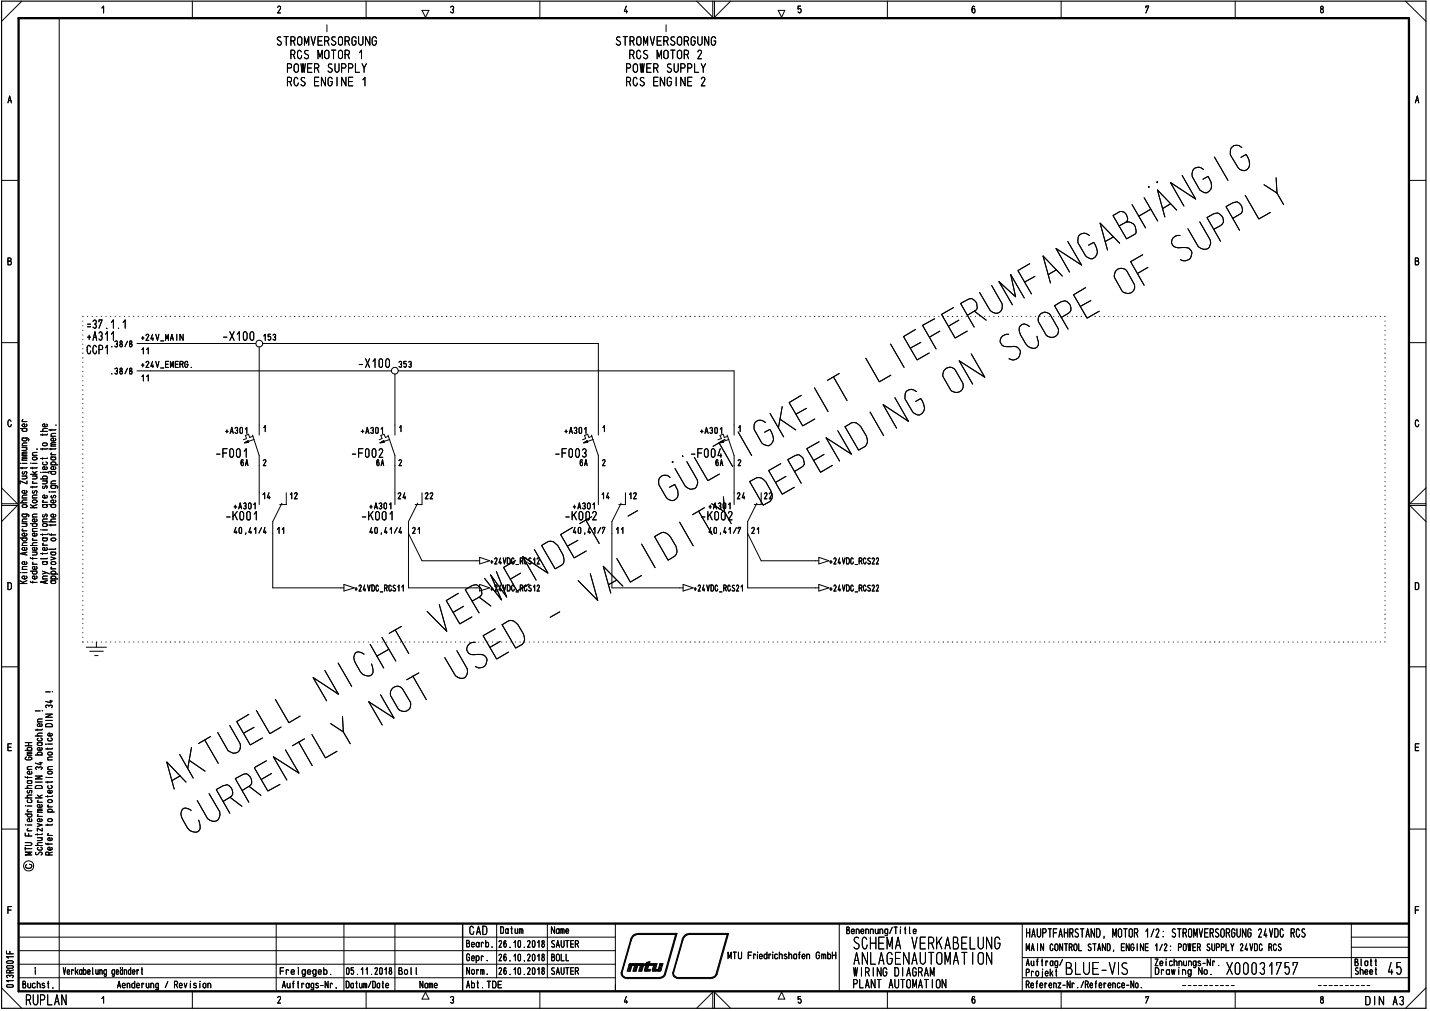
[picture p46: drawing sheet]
<svg xmlns="http://www.w3.org/2000/svg" width="420mm" height="297mm" viewBox="0 0 420 297" stroke-linecap="round" stroke-linejoin="round" font-family="sans-serif">
<defs><g id="words">
<text font-size="14.8" x="293.5" y="105.9">ce,</text>
<text font-size="8" x="208.9" y="5">/</text>
<text font-size="7.3" x="329.4" y="286.4">s</text>
<g font-size="5.3">
<text x="250.5" y="279">SO</text>
<text x="292.1" y="279">G</text>
<text x="250.7" y="283.5">ABLAG-\AUTOldT 0</text>
<text x="312.9" y="286.4">3LU1-V</text>
<text x="360.2" y="286.4">X00031757</text>
</g>
<text font-size="4.6" x="7.6" y="295.4">RUPLAN</text>
<g font-size="3.9">
<text x="81.1" y="13.5">STROMVERSORGUNG</text>
<text x="85.2" y="17.4">RCS MOTOR 1</text>
<text x="180.7" y="13.5">STROMVERSORGUNG</text>
<text x="184.8" y="17.4">RCS MOTOR 2</text>
<text x="84" y="21.4">POWER SUPPLY</text>
<text x="183.7" y="21.4">POWER SUPPLY</text>
<text x="84.2" y="25.4">RCS ENGINE 1</text>
<text x="183.8" y="25.4">RCS ENGINE 2</text>
<text x="25.3" y="96.6">=37.1.1</text>
<text x="25.3" y="100.2">+A311</text>
<text x="65.2" y="100.2">-X100_153</text>
<text x="103" y="134.5">-F002</text>
<text x="162.8" y="134.5">-F003</text>
<text x="204.7" y="134.5">F004</text>
<text x="66.1" y="152.9">-K001</text>
<text x="106" y="152.9">-K001</text>
<text x="165.6" y="152.9">-K02</text>
<text x="137.8" y="274.7">CAD</text>
<text x="301.4" y="275.5">HAUPTFAHRSTAND, MOTOR 1/2: STROMVERSORGUNG 24VDC RCS</text>
<text x="250.7" y="286.9">WIRING DIAGRAM</text>
<text x="250.4" y="290.4">PLANT AUTOMATION</text>
<text x="401" y="295.4">DIN A3/</text>
</g>
<g font-size="2.9">
<text x="29.5" y="4">1</text>
<text x="81.4" y="4">2</text>
<text x="132.1" y="4">3</text>
<text x="183.3" y="4">4</text>
<text x="234.1" y="4">5</text>
<text x="285.2" y="4">6</text>
<text x="336.3" y="4">7</text>
<text x="387.5" y="4">8</text>
<text x="2.2" y="30.4">A</text>
<text x="415.7" y="30.4">A</text>
<text x="2.1" y="78">B</text>
<text x="415.5" y="78">B</text>
<text x="41.4" y="100.2">+24V_MAIN</text>
<text x="25.4" y="104.1">CCP1*&quot;&quot;</text>
<text x="41.3" y="104.1">11</text>
<text x="32.5" y="110.1">.38/8</text>
<text x="41.3" y="112.1">11</text>
<text x="41.4" y="108.1">+24V EMERG.</text>
<text x="105.1" y="108.1">-X100 353</text>
<text x="105.9" y="127.5">+A301</text>
<text x="165.8" y="127.5">+A301</text>
<text x="205.6" y="127.5">+A301</text>
<text x="216.7" y="127">1</text>
<text x="110.5" y="137">6A</text>
<text x="117" y="137">2</text>
<text x="170.3" y="137">6A</text>
<text x="176.8" y="137">2</text>
<text x="200.3" y="134.5">• -</text>
<text x="68.6" y="149.7">+A301</text>
<text x="108.5" y="149.7">+A301</text>
<text x="116.8" y="146.7">24</text>
<text x="124.7" y="146.7">22</text>
<text x="168.2" y="149.7">+A301</text>
<text x="176.5" y="146.7">14</text>
<text x="184.5" y="146.7">12</text>
<text x="216.4" y="146.7">24</text>
<text x="68.6" y="156.9">40,41/4</text>
<text x="81.1" y="156.9">11</text>
<text x="108.5" y="156.9">40,41/4</text>
<text x="121" y="156.9">21</text>
<text x="180.7" y="156.9">11</text>
<text x="209.6" y="156.9">0,41/7</text>
<text x="220.6" y="156.9">21</text>
<text x="144" y="165.9">+24V?1</text>
<text x="243.6" y="165.9">+24VDC_ROS22</text>
<text x="2.1" y="173.4">D</text>
<text x="104.2" y="173.8">+24VDC_RGS11</text>
<text x="148.8" y="173.8">D</text>
<text x="155" y="173.8">S12</text>
<text x="203.8" y="173.8">+24VDC_RCS21</text>
<text x="240.1" y="173.6">►+24VDC_RCS22</text>
<text x="415.5" y="173.4">D</text>
<text x="2" y="220.7">E</text>
<text x="415.5" y="220.7">E</text>
<text x="415.5" y="268.6">F</text>
<text x="146.9" y="274.4">Datum</text>
<text x="161.9" y="274.4">Name</text>
<text x="248.6" y="274.5">Benennung/Title</text>
<text x="136.9" y="278.4">Beerb.</text>
<text x="146.4" y="278.5">26.10.2018</text>
<text x="161.9" y="278.5">SAUTER</text>
<text x="213.7" y="281.9">MTU Friedrichshafen GmbH</text>
<text x="301.4" y="279.5">MAIN CONTROL STAND, ENGINE 1/2: POWER SUPPLY 24VDC RCS</text>
<text x="18.4" y="286.4">Verkabelung geändert</text>
<text x="82.2" y="286.4">Fre I gegeb .</text>
<text x="101.6" y="286.4">05.11 .2018</text>
<text x="117" y="286.4">Bol l</text>
<text x="136.9" y="282.4">Gebr.</text>
<text x="137" y="286.4">Norm.</text>
<text x="146.4" y="282.4">26.10.2018</text>
<text x="146.4" y="286.4">26.10.2018</text>
<text x="161.9" y="286.4">SAUTER</text>
<text x="161.9" y="282.4">BOLL</text>
<text x="301.4" y="283.8">Auftrag/</text>
<text x="301.4" y="286.9">Projekt</text>
<text x="339.2" y="284">Zeichnungs-Nr.</text>
<text x="339.3" y="286.4">Draw ing No.</text>
<text x="6.5" y="290.4">Buchst.</text>
<text x="34.3" y="290.4">Aenderung / Revision</text>
<text x="82.8" y="290.4">Auf trags-Nr .</text>
<text x="101.5" y="290.4">Datum/Date</text>
<text x="123.2" y="290.4">Name</text>
<text x="136.9" y="290.4">Abt. TDE</text>
<text x="301.2" y="290.4">Referenz-Nr./Reference-No.</text>
<text x="29.5" y="294.9">1</text>
<text x="81.4" y="294.9">2</text>
<text x="132.1" y="294.9">3</text>
<text x="183.3" y="294.9">4</text>
<text x="234.3" y="294.9">5</text>
<text x="285.4" y="294.9">6</text>
<text x="336.5" y="294.9">7</text>
<text x="387.7" y="294.9">8</text>
</g>
<g font-size="2">
<text x="7.8" y="230.4">a</text>
<text x="7.1" y="241.6">•o cuo</text>
<text x="1.7" y="286">ce</text>
<text x="398" y="283.9">Blatt</text>
<text x="398" y="286.4">Sheet</text>
<text x="407.6" y="286.4">43</text>
</g>
<g font-size="1.5">
<text x="13.2" y="220.6">-•-•</text>
<text x="13.8" y="217.8">C.7</text>
<text x="7.2" y="223.4">CD</text>
<text x="10.2" y="226.2">r&gt;</text>
<text x="13.8" y="230.8">Q</text>
<text x="7.8" y="238.7">c.</text>
<text x="10.8" y="235.9">c-</text>
<text x="13.8" y="238.8">GL</text>
<text x="7" y="249.9">1-•</text>
<text x="10.8" y="249.9">00</text>
<text x="2.1" y="268.6">F</text>
<text x="1.6" y="280.4">LL</text>
<text x="1.7" y="283.2">CZ</text>
<text x="1.7" y="284.6">CZ</text>
</g>
</g></defs>
<g fill="none" stroke="#000" stroke-width=".29">
<path d="M6.4 .3l-5.9 6M17.4 5.3v286M56.5 .3v5M107.6 .3v5M124 3h2l-1 2.1zM158.6 .3v5M204.7 .3l4.7 4.8M228.6 3h2l-.9 2.1zM260.7 .3v5M311.8 .3v5M362.9 .3v5M413 .3l6 6"/>
<path d="M.5 53h5M414 53h5M.5 100.7h5M414 100.7h5M3.3 123.8a.48 .48 0 0 0-.6-.4 .48 .48 0 0 0-.4 .6v.7l.4 .6h.4l.2-.6M416.8 123.8a.48 .48 0 0 0-.6-.4 .48 .48 0 0 0-.4 .6v.7l.4 .6h.4l.3-.6M.5 148.5h4.6l-4.6 4.7M.5 143.3l4.6 4.7h-4.6M120 156.7l4 8.1M219.7 156.7l3.9 8.1M419 148.5h-4.8l4.8 4.7M419 143.3l-4.8 4.7h4.8"/>
<path d="M.5 195.9h5M414 195.9h5M.5 243.6h5M7.4 247.6h1.5a.42 .42 0 0 1 .5 .4 .42 .42 0 0 1-.5 .4h-1.5M7.4 244.8v.8h2M8 244.1h1.4M8 242.4h1.4M8.3 243.5l-.3 .4 .3 .2M8.4 244.9v.7M9.4 250.4h-2l1.6 .4-1.6 .4h2M414 243.6h5M3.3 266.4h-1v2"/>
<path d="M5.5 275.3h175.3M5.5 279.3h175.3M81.2 271.4v19.9M101 271.4v19.9M116 271.4v19.9M145.9 271.4v15.9M160.8 271.4v15.9M180.8 271.4v19.9M246.6 271.4v19.9M300.4 271.4v19.8M397 271.4v15.9M397 278.3h17"/>
<path d="M397 275.3h17M.5 290.2l5.9 6M2.1 289.4l1.4-.1a.38 .38 0 0 1 .4 .4 .38 .38 0 0 1-.4 .4l-1.4-.1-.2-.3zM2.2 287.3l-.3-.4a.55 .55 0 0 1 .5-.4 .55 .55 0 0 1 .5 .4 .48 .48 0 0 1 .6-.4 .48 .48 0 0 1 .4 .5l-.3 .3M3.9 288.1h-2l.6 .4M3.9 281.1h-2l.6 .4M5.5 287.3h175.3M5.5 283.3h175.3M56.5 291.3v4.9M107.6 291.3v4.9M125 291.5l1 2h-2zM158.6 291.3v4.9"/>
<path d="M204.7 296.2l4.7-4.7v4.7M209.9 296.2v-4.7l4.8 4.7M229.7 291.5l.9 2h-2zM260.7 291.3v4.9M300.4 287.3h113.6M300.4 281.3h113.6M311.8 291.3v4.9M338.2 281.3v6M362.9 291.3v4.9M398.1 282.6h.6l.4 .4-.2 .7h-.8v-1.9l.8 .1v.5l-.2 .2M399 284.4a.46 .46 0 0 0-.6 .1 .46 .46 0 0 0 .1 .7 .55 .55 0 0 1 .6 .5 .55 .55 0 0 1-.6 .6l-.3-.3M399.7 284.3v2"/>
<path d="M399.9 281.8v1.8l.2 .1M402.8 281.8v1.9h.3M404.2 281.8v1.9h.2M404.2 284.3v1.9l.3 .1M419 290.2l-6 6"/>
<circle cx="8.4" cy="254.4" r="1.49"/>
</g>
<path d="M.5 .3h418.5v295.9h-418.5z" fill="none" stroke="#000" stroke-width=".34"/>
<path d="M5.5 5.3h408.5v286h-408.5zM5.5 271.4h408.5" fill="none" stroke="#000" stroke-width=".68"/>
<path d="M135.9 271.4v19.9" fill="none" stroke="#000" stroke-width=".42"/>
<path d="M8 236.8h1.4M8.3 239.2l-.3 .2 .3 .6h.8l.3-.2v-.4l-.3-.2M7.6 242.4h.1" fill="none" stroke="#000" stroke-width=".29"/>
<g fill="none" stroke="#000" stroke-width=".29">
<path d="M7.4 219.1h2M7.4 218.2h2M8.4 218.2v.9M7.4 228.2l.1 .2h1.9M7.4 234.4h2M7.4 231.6h2M7.4 220.5h2M7.6 236.8h.1M8 226.1h1.4M8.1 228.2v.5M8.2 232.3a.37 .37 0 0 0-.2 .5 .37 .37 0 0 0 .4 .2l.4-.8 .6 .1-.2 .7M8.3 220.5l-.3-.4 .3-.5 1.1 .2v.4l-.3 .3"/>
<path d="M9 234.9l.4 .2v.5l-.3 .2-.9-.1-.2-.2 .2-.5M9.2 226.7l.2 .2-.2 .5h-.9l-.3-.5 .7-.3v.8M9.4 233.6l-1.3 .1-.1 .5 .4 .2M9.4 230.8l-1.3 .1-.1 .5 .4 .2M9.4 225.2h-1l-.4 .3 .3 .6M9.4 221.4h-1.1l-.3 .2 .3 .3M9.4 221l-1.3 .1-.1 .1 .3 .2M7.4 247.6h1.5a.42 .42 0 0 1 .5 .4 .42 .42 0 0 1-.5 .4h-1.5M7.4 244.8v.8h2M8 244.1h1.4M8 242.4h1.4M8.3 243.5l-.3 .4 .3 .2"/>
<path d="M8.4 244.9v.7M9.4 250.4h-2l1.6 .4-1.6 .4h2"/>
</g>
<path d="M8 236.8h1.4M8.3 239.2l-.3 .2 .3 .6h.8l.3-.2v-.4l-.3-.2M7.6 242.4h.1" fill="none" stroke="#000" stroke-width=".29"/>
<g fill="none" stroke="#000" stroke-width=".29">
<path d="M7.4 219.1h2M7.4 218.2h2M8.4 218.2v.9M10.4 216.2h2M10.4 208.9h1.4M11 218.2h1.1l.3 .6-.3 .2h-.8l-.3-.2 .3-.6M11 214.2v.4M11 212.1h1.4M12 216.8l.4 .4-.3 .5h-.8l-.3-.4 .2-.4M12.1 219.7l.3 .4-.4 .4-1-.2v-.5l.7-.2v.9M12.1 212.7l.3 .2-.3 .5h-.9l-.2-.5 .7-.3v.8M12.4 215.4l-1.3 .2-.1 .3 .4 .3"/>
<path d="M12.4 214.2l-.1 .3h-1.9M12.4 211.2l-1.2 .1-.2 .2 .2 .6M12.4 218.2l-.2 .1M7.4 228.2l.1 .2h1.9M7.4 234.4h2M7.4 231.6h2M7.4 220.5h2M7.6 236.8h.1M8 226.1h1.4M8.1 228.2v.5M8.2 232.3a.37 .37 0 0 0-.2 .5 .37 .37 0 0 0 .4 .2l.4-.8 .6 .1-.2 .7M8.3 220.5l-.3-.4 .3-.5 1.1 .2v.4l-.3 .3"/>
<path d="M9 234.9l.4 .2v.5l-.3 .2-.9-.1-.2-.2 .2-.5M9.2 226.7l.2 .2-.2 .5h-.9l-.3-.5 .7-.3v.8M9.4 233.6l-1.3 .1-.1 .5 .4 .2M9.4 230.8l-1.3 .1-.1 .5 .4 .2M9.4 225.2h-1l-.4 .3 .3 .6M9.4 221.4h-1.1l-.3 .2 .3 .3M9.4 221l-1.3 .1-.1 .1 .3 .2M10.4 228h2l-2 .9h2M10.4 234.4h2M10.4 229.8h2M10.4 221.8h2M10.5 231.1l.3-.3h1.2l.4 .3v.5h-2z"/>
<path d="M11 239.9h1.4M11 238.7h1.4M11 233.6l1 .8M11.2 239.4l-.2 .2 .3 .3M11.3 221.8l-.3-.3 .3-.5 .9 .1 .2 .4-.3 .3M11.6 224.1h.8M12 223.9v.8l-1.6-.5M12.1 236.4l.3 .5-.4 .3-1-.1v-.5l.2-.2h.5v.8M12.4 238.2h-1.2l-.2 .2 .2 .3M12.4 237.7h-1.2l-.2 .3 .4 .2M12.4 233.6l-.8 .4M10.5 250.4a.43 .43 0 0 0 .1 .7 .43 .43 0 0 0 .6-.1 .56 .56 0 0 1 .6-.7 .56 .56 0 0 1 .5 .7l-.2 .2"/>
<path d="M11 242l1.4 .4-1.4 .4M11 246.1h1.4M11 244.9v.5M12 246.1a.42 .42 0 0 1 .4 .4 .42 .42 0 0 1-.4 .5h-1M12.4 247.6h-1.3l-.1 .5 .4 .3M12.4 244.9l-.1 .3h-1.9M12.4 243.3v.9l-1.4-.9v.9"/>
</g>
<g fill="none" stroke="#000" stroke-width=".29">
<path d="M10.4 216.2h2M10.4 208.9h1.4M11 218.2h1.1l.3 .6-.3 .2h-.8l-.3-.2 .3-.6M11 214.2v.4M11 212.1h1.4M12 216.8l.4 .4-.3 .5h-.8l-.3-.4 .2-.4M12.1 219.7l.3 .4-.4 .4-1-.2v-.5l.7-.2v.9M12.1 212.7l.3 .2-.3 .5h-.9l-.2-.5 .7-.3v.8M12.5 208.9h.1M12.4 215.4l-1.3 .2-.1 .3 .4 .3M12.4 214.2l-.1 .3h-1.9M12.4 211.2l-1.2 .1-.2 .2 .2 .6"/>
<path d="M12.4 218.2l-.2 .1M10.4 228h2l-2 .9h2M10.4 234.4h2M10.4 229.8h2M10.4 221.8h2M10.5 231.1l.3-.3h1.2l.4 .3v.5h-2zM11 239.9h1.4M11 238.7h1.4M11 233.6l1 .8M11.2 239.4l-.2 .2 .3 .3M11.3 221.8l-.3-.3 .3-.5 .9 .1 .2 .4-.3 .3M11.6 224.1h.8"/>
<path d="M12 223.9v.8l-1.6-.5M12.1 236.4l.3 .5-.4 .3-1-.1v-.5l.2-.2h.5v.8M12.4 238.2h-1.2l-.2 .2 .2 .3M12.4 237.7h-1.2l-.2 .3 .4 .2M12.4 233.6l-.8 .4M10.5 250.4a.43 .43 0 0 0 .1 .7 .43 .43 0 0 0 .6-.1 .56 .56 0 0 1 .6-.7 .56 .56 0 0 1 .5 .7l-.2 .2M11 242l1.4 .4-1.4 .4M11 246.1h1.4M11 244.9v.5M12 246.1a.42 .42 0 0 1 .4 .4 .42 .42 0 0 1-.4 .5h-1M12.4 247.6h-1.3l-.1 .5 .4 .3M12.4 244.9l-.1 .3h-1.9"/>
<path d="M12.4 243.3v.9l-1.4-.9v.9"/>
</g>
<g fill="none" stroke="#000" stroke-width=".29">
<path d="M12.5 208.9h.1M14 233.8v.4M14 237.1h1.4M14 228.4h1.4M14.1 235.1l.3-.2 .8 .1 .2 .5-1 .3-.4-.3zM14.3 236.6h-.3l.3 .5M14.9 230.8l.5 .3-.4 .5h-.7l-.3-.2 .2-.5M15.1 232.2l.3 .3-.3 .5h-.8l-.3-.3 .1-.4 .6-.1v.8M15.4 233.8l-.1 .2h-1.9M13.4 247.7l.1 .3h1.9M14 245.4h1.4M14 242.1v.5"/>
<path d="M14.1 247.7v.5M14.3 244.9l-.3 .1 .3 .4M14.4 251.2v-.5a.56 .56 0 0 0-1-.2v.7h2M15.1 249l.3 .4-.5 .4-.8-.2v-.5l.6-.2v.9M15.1 246.2l.3 .4-.5 .4-.8-.2v-.5l.6-.2v.9M15.4 242.1l-.1 .3h-1.9M15.4 250.4l-1 .3"/>
</g>
<g fill="none" stroke="#000" stroke-width=".29">
<path d="M13.4 212.9l.6-.3 1 .1 .4 .3v.5h-2zM13.4 209.8h2l-2 .9h2M13.4 211.7h2M13.4 203.3h1.4M13.5 218.6h.1M13.7 207.9l-.3-.3a.48 .48 0 0 1 .5-.4 .48 .48 0 0 1 .5 .3 .53 .53 0 0 1 .5-.3 .53 .53 0 0 1 .5 .4l-.3 .3M14 218.6h1.4M14.6 206h.8M14.9 205.7v.8l-1.5-.4M15.1 215.5l.3 .2-.3 .5h-.8l-.3-.5 .4-.3h.3v.8M13.6 228.4h.1M14 226.1h1.4"/>
<path d="M14 223.3h1.4M14.1 226.7l.3-.1 .8 .1 .2 .5-1 .2-.4-.2zM14.1 221.1l.3-.1 .8 .1 .2 .5-1 .2-.4-.2zM15.4 225.2l-1.3 .2-.1 .3 .3 .4M15.4 222.4l-1.3 .2-.1 .3 .3 .4"/>
</g>
<g fill="none" stroke="#000" stroke-width=".29">
<path d="M15.5 203.3h.1M14 233.8v.4M14 237.1h1.4M14 228.4h1.4M14.1 235.1l.3-.2 .8 .1 .2 .5-1 .3-.4-.3zM14.3 236.6h-.3l.3 .5M14.9 230.8l.5 .3-.4 .5h-.7l-.3-.2 .2-.5M15.1 232.2l.3 .3-.3 .5h-.8l-.3-.3 .1-.4 .6-.1v.8M15.4 233.8l-.1 .2h-1.9M13.4 247.7l.1 .3h1.9M14 245.4h1.4M14 242.1v.5"/>
<path d="M14.1 247.7v.5M14.3 244.9l-.3 .1 .3 .4M14.4 251.2v-.5a.56 .56 0 0 0-1-.2v.7h2M15.1 249l.3 .4-.5 .4-.8-.2v-.5l.6-.2v.9M15.1 246.2l.3 .4-.5 .4-.8-.2v-.5l.6-.2v.9M15.4 242.1l-.1 .3h-1.9M15.4 250.4l-1 .3"/>
</g>
<g fill="none" stroke="#000" stroke-width=".29">
<path d="M13.4 212.9l.6-.3 1 .1 .4 .3v.5h-2zM13.4 209.8h2l-2 .9h2M13.4 211.7h2M13.4 203.3h1.4M13.5 218.6h.1M13.7 207.9l-.3-.3a.48 .48 0 0 1 .5-.4 .48 .48 0 0 1 .5 .3 .53 .53 0 0 1 .5-.3 .53 .53 0 0 1 .5 .4l-.3 .3M14 218.6h1.4M14.6 206h.8M14.9 205.7v.8l-1.5-.4M15.1 215.5l.3 .2-.3 .5h-.8l-.3-.5 .4-.3h.3v.8M13.6 228.4h.1M14 226.1h1.4"/>
<path d="M14 223.3h1.4M14.1 226.7l.3-.1 .8 .1 .2 .5-1 .2-.4-.2zM14.1 221.1l.3-.1 .8 .1 .2 .5-1 .2-.4-.2zM15.4 225.2l-1.3 .2-.1 .3 .3 .4M15.4 222.4l-1.3 .2-.1 .3 .3 .4"/>
</g>
<g fill="none" stroke="#000" stroke-width=".29">
<path d="M12.5 158.1h1.1l.3 .5-.3 .3h-.8l-.3-.3 .3-.5M12.5 156.9v.4M12.5 155.7h1.4M12.7 159.6l-.2 .3 .3 .3M13.9 156.9l-.1 .2h-1.9M13.9 158.1l-.2 .1M12.5 167.8l1.9 .9M12.5 165h1.1l.3 .4-.1 .3-.2 .2-.9-.1-.2-.4 .3-.4M12.5 170.1h1.4M12.5 162.5v.4M12.5 160.2h1.4M13.2 170.8v.6"/>
<path d="M13.7 160.9l.2 .5-.4 .3-.9-.2-.1-.4 .2-.2h.5v.8M13.7 168.2l-1.2 .5M13.9 170.6l-2 .4 2 .4M13.9 169.2h-1.2l-.2 .5 .2 .4M13.9 164l-.1 .2h-1.9M13.9 162.5l-.1 .1h-1.9M13.9 165l-.2 .1M15.5 203.3h.1M8.7 253.9a.6 .6 0 0 1 .7 .6 .6 .6 0 0 1-.6 .6h-.8l-.4-.3-.1-.5 .3-.3"/>
</g>
<g fill="none" stroke="#000" stroke-width=".29">
<path d="M11.9 126.7h2M12 138.8h.1M12.5 138.8h1.5l.4 .2M12.5 130.4l1-.3a.42 .42 0 0 1 .4 .5 .42 .42 0 0 1-.4 .4l-.8-.1zM12.5 127.5v.4M12.5 131.7v.5M12.5 134.5v.5M13.5 135.7l.4 .4-.3 .5-.9-.1-.2-.3 .2-.4M13.7 137.2l.2 .2-.2 .5h-1l-.2-.5 .7-.3v.8M13.7 124.6l.2 .3-.1 .3-.9 .2a.45 .45 0 0 1-.4-.6 .45 .45 0 0 1 .7-.3v.9M13.9 134.5l-.1 .2h-1.9M13.9 131.7l-.1 .2h-1.9"/>
<path d="M13.9 127.5l-.1 .3h-1.9M13.9 125.9l-1.3 .2v.6h.3M11.9 140.7h2M12.1 155.7h.1M12.5 148.3h1.1l.3 .3-.1 .3-.2 .2-.9-.1-.2-.4 .3-.3M12.5 158.1h1.1l.3 .5-.3 .3h-.8l-.3-.3 .3-.5M12.5 153.3h1.4M12.5 147.6h1.4M12.5 141.3h1.4M12.5 156.9v.4M12.5 155.7h1.4M12.6 154l.9-.2a.42 .42 0 0 1 .4 .5 .42 .42 0 0 1-.4 .4l-.8-.1z"/>
<path d="M12.7 151.2a.37 .37 0 0 0-.2 .5 .37 .37 0 0 0 .4 .2l.3-.7a.41 .41 0 0 1 .7 .1 .41 .41 0 0 1-.2 .6M12.7 142.8a.37 .37 0 0 0-.2 .5 .37 .37 0 0 0 .4 .2l.3-.5a.33 .33 0 0 1 .6-.2 .33 .33 0 0 1 0 .5l-.1 .2M12.7 147.1l-.2 .2 .3 .3M12.7 159.6l-.2 .3 .3 .3M12.8 140.7l-.3-.3 .3-.5h.8l.3 .3-.3 .5M13.5 141.3a.42 .42 0 0 1 .4 .4 .42 .42 0 0 1-.4 .5h-1M13.7 145.5l.2 .3-.2 .5h-1l-.2-.5 .7-.3v.8M13.9 152.5h-1.2l-.2 .4 .2 .4M13.9 156.9l-.1 .2h-1.9M13.9 148.3h-.2M13.9 158.1l-.2 .1M12.5 167.8l1.9 .9"/>
<path d="M12.5 165h1.1l.3 .4-.1 .3-.2 .2-.9-.1-.2-.4 .3-.4M12.5 162.5v.4M12.5 170.1h1.4M12.5 160.2h1.4M13.2 170.8v.6M13.7 160.9l.2 .5-.4 .3-.9-.2-.1-.4 .2-.2h.5v.8M13.7 168.2l-1.2 .5M13.9 170.6l-2 .4 2 .4M13.9 169.2h-1.2l-.2 .5 .2 .4M13.9 164l-.1 .2h-1.9M13.9 162.5l-.1 .1h-1.9M13.9 165l-.2 .1"/>
</g>
<g fill="none" stroke="#000" stroke-width=".29">
<path d="M5.9 125.9h2M6 136.1h.1M6.5 128.7l1.8 .1 .2 .3-.2 .4M6.5 139.9h1.4M6.5 137.3v.5M6.5 136.1h1.4M6.5 135.2h1.4M6.5 133.9h1.4M6.5 131.5h1.4M6.5 131h1.4M6.5 123.9h1.4M6.7 138.6a.36 .36 0 0 0-.2 .5 .36 .36 0 0 0 .5 .2 .6 .6 0 0 1 .8-.6l-.1 .7"/>
<path d="M6.7 123.3l-.2 .2 .3 .4M6.8 128.7l-.3 .3 .3 .5h.8l.3-.2-.3-.6M6.8 125.9l-.3 .3 .3 .5h.8l.3-.2-.3-.6M7.5 139.9l.4 .3-.1 .3-1.3 .2M7.5 131.5l.4 .3-.1 .4-1.3 .1M7.7 124.6l.2 .5-.4 .3-.9-.2v-.5l.6-.2v.9M7.9 137.3l-.1 .2h-1.9M7.9 134.7h-1.2l-.2 .3 .2 .2M7.9 134.3h-1.2l-.2 .2 .4 .2M7.9 133.3h-1.2l-.2 .3 .2 .3M7.9 132.8l-1.3 .1v.4h.3M7.9 130.1l-1.3 .2 .1 .7"/>
<path d="M8.9 139.4h2M9.5 139.9h1.4M9.5 136.1h1.4M9.5 137.3v.5M9.5 138.5l1 .9M10.5 139.9l.4 .3-.2 .4-1.2 .1M10.9 137.3v.2h-2M10.9 138.5l-.9 .4M11.9 126.7h2M12 138.8h.1M12.5 138.8h1.5l.4 .2M12.5 130.4l1-.3a.42 .42 0 0 1 .4 .5 .42 .42 0 0 1-.4 .4l-.8-.1z"/>
<path d="M12.5 127.5v.4M12.5 131.7v.5M12.5 134.5v.5M13.5 135.7l.4 .4-.3 .5-.9-.1-.2-.3 .2-.4M13.7 137.2l.2 .2-.2 .5h-1l-.2-.5 .7-.3v.8M13.7 124.6l.2 .3-.1 .3-.9 .2a.45 .45 0 0 1-.4-.6 .45 .45 0 0 1 .7-.3v.9M13.9 134.5l-.1 .2h-1.9M13.9 131.7l-.1 .2h-1.9M13.9 127.5l-.1 .3h-1.9M13.9 125.9l-1.3 .2v.6h.3M5.9 158.1h2M5.9 147.7h2"/>
<path d="M6.5 151l1.8 .1 .2 .4-.2 .3M6.5 153.3h1.4M6.5 156h1.4M6.5 153.8h1.4M6.5 146.3h1.4M6.6 148.4l.9-.1 .3 .1 .1 .4-1 .3-.3-.2zM6.7 155.4l-.2 .3 .3 .3M6.8 158.1l-.3 .2 .3 .6 .9-.1 .2-.5-.3-.2M6.8 151l-.3 .4 .3 .5 1-.2 .1-.3-.3-.4M7.5 153.8a.42 .42 0 0 1 .4 .5 .42 .42 0 0 1-.4 .4h-1M7.7 156.7l.2 .3-.2 .5h-1l-.2-.4 .1-.3 .6-.2v.9M7.7 144.2l.2 .4-.4 .3-.9-.1-.1-.4 .7-.3v.8"/>
<path d="M7.9 159.4l-1.3 .2 .1 .7M7.9 152.5l-1.3 .1 .1 .7M7.9 146.9l-1.3 .1-.1 .4 .4 .3M7.9 145.5l-1.3 .1 .1 .7M7.9 141.3v.9l-2-.9v.9M8.9 153.8h2M8.9 149.2h2M8.9 148.3l1.2 .9M9.5 147.2l.4-.3h.6l.4 .3v.2l-.2 .3h-.8zM9.5 146.3h1.4M9.5 158.7h1.4M9.5 156.1h1.4"/>
<path d="M9.5 151.9h1.4M9.5 142.9v.4M9.5 142h1.4M9.7 158.2l-.2 .4 .3 .1M9.7 144.2a.36 .36 0 0 0-.2 .4 .36 .36 0 0 0 .4 .3 .6 .6 0 0 1 .9-.6l-.1 .6M9.7 141.5l-.2 .3 .3 .2M9.8 153.8l-.3 .2v.5l.3 .2 1-.2 .1-.3-.4-.4M10.6 156.7l.3 .3-.3 .5h-.9l-.1-.7 .6-.2v.9M10.6 152.5l.3 .5-.4 .3-.8-.1-.2-.5 .2-.2h.5v.8M10.9 159.4l-1.3 .2-.1 .5 .4 .2M10.9 155.3l-1.3 .1 .1 .7M10.9 151l-1.3 .2 .1 .7"/>
<path d="M10.9 145.5l-1.3 .1 .1 .7M10.9 142.9v.2h-2M10.9 148.3l-1.3 .5M11.9 140.7h2M12.1 155.7h.1M12.5 148.3h1.1l.3 .3-.1 .3-.2 .2-.9-.1-.2-.4 .3-.3M12.5 153.3h1.4M12.5 147.6h1.4M12.5 141.3h1.4M12.6 154l.9-.2a.42 .42 0 0 1 .4 .5 .42 .42 0 0 1-.4 .4l-.8-.1zM12.7 151.2a.37 .37 0 0 0-.2 .5 .37 .37 0 0 0 .4 .2l.3-.7a.41 .41 0 0 1 .7 .1 .41 .41 0 0 1-.2 .6M12.7 142.8a.37 .37 0 0 0-.2 .5 .37 .37 0 0 0 .4 .2l.3-.5a.33 .33 0 0 1 .6-.2 .33 .33 0 0 1 0 .5l-.1 .2"/>
<path d="M12.7 147.1l-.2 .2 .3 .3M12.8 140.7l-.3-.3 .3-.5h.8l.3 .3-.3 .5M13.5 141.3a.42 .42 0 0 1 .4 .4 .42 .42 0 0 1-.4 .5h-1M13.7 145.5l.2 .3-.2 .5h-1l-.2-.5 .7-.3v.8M13.9 152.5h-1.2l-.2 .4 .2 .4M13.9 148.3h-.2M5.9 171.4h2M5.9 170.6l1.3 .8M6 168.2h.1M6.5 168.2h1.4M6.5 167.3h1.4M6.5 160.3h1.4"/>
<path d="M7.3 162.4v.6M7.7 169.2l.2 .6-.4 .3-.9-.2-.1-.4 .2-.3h.5v.9M7.7 165.1l.2 .4-.4 .4-.9-.2v-.5l.6-.2v.9M7.7 160.9l.2 .5-.4 .3-.9-.2-.1-.4 .2-.2h.5v.8M7.9 166.5h-1.3l.1 .8M7.9 162.2l-2 .4 2 .5M7.9 170.6l-1.3 .5M8.9 170.8l.2 .3h1.8M8.9 163.8l.1 .3h1.9M8.9 160.3h2M8.9 167.8h2M9.5 165.8h1.4"/>
<path d="M9.5 162.2h1.4M9.6 163.8v.5M9.6 170.8v.5M9.7 165.2l-.2 .4 .3 .2M9.8 167.8l-.3 .2v.5l.3 .2 1-.2 .1-.4-.4-.3M10.5 162.2l.4 .4-.2 .4-1.2 .1M10.6 169.2l.3 .6-.4 .3-.8-.1-.2-.5 .2-.3h.5v.9M10.6 166.5l.3 .5-.4 .3-.8-.1-.2-.5 .2-.2h.5v.8M10.6 160.9l.3 .5-.4 .3-.8-.1-.2-.5 .2-.2h.5v.8"/>
</g>
<g fill="none" stroke="#000" stroke-width=".29">
<path d="M8.9 139.4h2M9.1 136.1h.1M9.5 133.8h1.4M9.5 137.3v.5M9.5 139.9h1.4M9.5 138.5l1 .9M9.5 136.1h1.4M9.7 134.4h1l.2 .5-1 .2-.4-.2zM10.5 139.9l.4 .3-.2 .4-1.2 .1M10.9 132.9l-1.3 .2 .1 .7M10.9 132h.1M10.9 137.3v.2h-2"/>
<path d="M10.9 138.5l-.9 .4M8.9 153.8h2M8.9 149.2h2M8.9 148.3l1.2 .9M9.5 147.2l.4-.3h.6l.4 .3v.2l-.2 .3h-.8zM9.5 158.7h1.4M9.5 156.1h1.4M9.5 151.9h1.4M9.5 146.3h1.4M9.5 142.9v.4M9.5 142h1.4M9.7 158.2l-.2 .4 .3 .1"/>
<path d="M9.7 144.2a.36 .36 0 0 0-.2 .4 .36 .36 0 0 0 .4 .3 .6 .6 0 0 1 .9-.6l-.1 .6M9.7 141.5l-.2 .3 .3 .2M9.8 153.8l-.3 .2v.5l.3 .2 1-.2 .1-.3-.4-.4M10.6 156.7l.3 .3-.3 .5h-.9l-.1-.7 .6-.2v.9M10.6 152.5l.3 .5-.4 .3-.8-.1-.2-.5 .2-.2h.5v.8M10.9 159.4l-1.3 .2-.1 .5 .4 .2M10.9 155.3l-1.3 .1 .1 .7M10.9 151l-1.3 .2 .1 .7M10.9 145.5l-1.3 .1 .1 .7M10.9 142.9v.2h-2M10.9 148.3l-1.3 .5M8.9 170.8l.2 .3h1.8"/>
<path d="M8.9 163.8l.1 .3h1.9M8.9 167.8h2M8.9 160.3h2M9.5 165.8h1.4M9.5 162.2h1.4M9.6 163.8v.5M9.6 170.8v.5M9.7 165.2l-.2 .4 .3 .2M9.8 167.8l-.3 .2v.5l.3 .2 1-.2 .1-.4-.4-.3M10.5 162.2l.4 .4-.2 .4-1.2 .1M10.6 169.2l.3 .6-.4 .3-.8-.1-.2-.5 .2-.3h.5v.9M10.6 166.5l.3 .5-.4 .3-.8-.1-.2-.5 .2-.2h.5v.8"/>
<path d="M10.6 160.9l.3 .5-.4 .3-.8-.1-.2-.5 .2-.2h.5v.8"/>
</g>
<g fill="none" stroke="#000" stroke-width=".29">
<path d="M9.1 136.1h.1M9.5 133.8h1.4M9.7 134.4h1l.2 .5-1 .2-.4-.2zM10.9 132.9l-1.3 .2 .1 .7M10.9 132h.1M14.4 138.5h2M14.9 134.3h1.1l.4 .6-.4 .2h-.7l-.4-.2 .4-.6M14.9 126.2v.4M14.9 131.7v.5M14.9 136.6h2.1M14.9 133.6h1.5M14.9 131.1h1.5"/>
<path d="M14.9 128.2h1.5M15.2 133.1l-.3 .2 .4 .3M15.3 138.5l-.4 .4 .4 .5 .9-.1 .2-.4-.4-.4M15.4 136.6a.42 .42 0 0 1-.5-.5 .42 .42 0 0 1 .5-.4l1 .3v.3l-.4 .3M16.1 137.2l.3 .2-.3 .5h-.9l-.3-.5 .8-.3v.8M16.1 128.8l.3 .2-.3 .5h-.9l-.3-.5 .8-.3v.8M16.4 131.7l-.1 .2h-1.9M16.4 130.6h-1.2l-.3 .2 .3 .3M16.4 130h-1l-.5 .3 .5 .3M16.4 127.3l-1.3 .2 .1 .7M16.4 126.2l-.1 .1h-1.9M16.4 134.3l-.2 .1"/>
<path d="M14.4 156.8l.2 .3h1.8M14.4 153.3h2M14.4 148.3h2M14.4 144.5h.1M14.9 142.7h1.8l.3 .4-.2 .3M14.9 154.1v.4M14.9 144.5h1.5M14.9 142.2h1.5M15 158.2l1-.1 .4 .2v.3l-.4 .3h-.6l-.4-.2zM15.1 156.8v.5M15.2 145.6a.33 .33 0 0 0-.1 .6 .33 .33 0 0 0 .5-.2l.1-.2a.33 .33 0 0 1 .5-.2 .33 .33 0 0 1 .1 .4l-.2 .3M15.3 148.3l-.4 .3 .4 .5 1-.2 .1-.3-.4-.3"/>
<path d="M15.3 142.7l-.4 .3 .4 .5 1-.2 .1-.3-.4-.3M16.1 151.1l.3 .3-.3 .5h-.9l-.3-.3 .1-.4 .7-.2v.9M16.1 147l.3 .4-.4 .3-1-.1-.1-.4 .8-.3v.8M16.4 154.1l-.1 .2h-1.9M16.4 152.5l-1.3 .1-.2 .4 .5 .3M16.4 141.3l-1.3 .2 .1 .7M14.9 170.6h1.1l.4 .3-.1 .4-.3 .1-1-.1-.1-.4 .4-.3M14.9 163.7l1.5 .4-1.5 .4M14.9 162.2l1.3 .1 .1 .6-1 .2-.4-.4 .4-.5M14.9 170.1h2.1M14.9 168.7h2.1M14.9 167.1h1.5"/>
<path d="M15 165.2l1-.2 .3 .2 .1 .4-1 .3-.4-.2zM15.2 166.6l-.3 .3 .4 .2M15.4 170.1a.42 .42 0 0 1-.5-.4 .42 .42 0 0 1 .5-.5l1 .3-.1 .4-.3 .2M15.4 168.7a.42 .42 0 0 1-.5-.5 .42 .42 0 0 1 .5-.4l.9 .2 .1 .4-.4 .3M16.4 161.2l-.1 .2h-1.9M16.4 170.6l-.2 .1M16.4 162.2l-.2 .1"/>
</g>
<g fill="none" stroke="#000" stroke-width=".29">
<path d="M14.4 138.5h2M14.9 134.3h1.1l.4 .6-.4 .2h-.7l-.4-.2 .4-.6M14.9 126.2v.4M14.9 131.7v.5M14.9 136.6h2.1M14.9 133.6h1.5M14.9 131.1h1.5M14.9 128.2h1.5M15.2 133.1l-.3 .2 .4 .3M15.3 138.5l-.4 .4 .4 .5 .9-.1 .2-.4-.4-.4M15.4 136.6a.42 .42 0 0 1-.5-.5 .42 .42 0 0 1 .5-.4l1 .3v.3l-.4 .3M16.1 137.2l.3 .2-.3 .5h-.9l-.3-.5 .8-.3v.8"/>
<path d="M16.1 128.8l.3 .2-.3 .5h-.9l-.3-.5 .8-.3v.8M16.5 125h.1M16.4 131.7l-.1 .2h-1.9M16.4 130.6h-1.2l-.3 .2 .3 .3M16.4 130h-1l-.5 .3 .5 .3M16.4 127.3l-1.3 .2 .1 .7M16.4 126.2l-.1 .1h-1.9M16.4 134.3l-.2 .1M14.4 156.8l.2 .3h1.8M14.4 153.3h2M14.4 148.3h2M14.4 144.5h.1"/>
<path d="M14.9 142.7h1.8l.3 .4-.2 .3M14.9 154.1v.4M14.9 144.5h1.5M14.9 142.2h1.5M15 158.2l1-.1 .4 .2v.3l-.4 .3h-.6l-.4-.2zM15.1 156.8v.5M15.2 145.6a.33 .33 0 0 0-.1 .6 .33 .33 0 0 0 .5-.2l.1-.2a.33 .33 0 0 1 .5-.2 .33 .33 0 0 1 .1 .4l-.2 .3M15.3 148.3l-.4 .3 .4 .5 1-.2 .1-.3-.4-.3M15.3 142.7l-.4 .3 .4 .5 1-.2 .1-.3-.4-.3M16.1 151.1l.3 .3-.3 .5h-.9l-.3-.3 .1-.4 .7-.2v.9M16.1 147l.3 .4-.4 .3-1-.1-.1-.4 .8-.3v.8M16.4 154.1l-.1 .2h-1.9"/>
<path d="M16.4 152.5l-1.3 .1-.2 .4 .5 .3M16.4 141.3l-1.3 .2 .1 .7M14.9 170.6h1.1l.4 .3-.1 .4-.3 .1-1-.1-.1-.4 .4-.3M14.9 163.7l1.5 .4-1.5 .4M14.9 162.2l1.3 .1 .1 .6-1 .2-.4-.4 .4-.5M14.9 170.1h2.1M14.9 168.7h2.1M14.9 167.1h1.5M15 165.2l1-.2 .3 .2 .1 .4-1 .3-.4-.2zM15.2 166.6l-.3 .3 .4 .2M15.4 170.1a.42 .42 0 0 1-.5-.4 .42 .42 0 0 1 .5-.5l1 .3-.1 .4-.3 .2M15.4 168.7a.42 .42 0 0 1-.5-.5 .42 .42 0 0 1 .5-.4l.9 .2 .1 .4-.4 .3"/>
<path d="M16.4 161.2l-.1 .2h-1.9M16.4 170.6l-.2 .1M16.4 162.2l-.2 .1"/>
</g>
<g fill="none" stroke="#000" stroke-width=".29">
<path d="M96.1 7.3v2M195.7 7.3v2M336.2 58.1l3.9 6.8M337.5 54.9h.1M340.1 53.4l-.1 .3 .1-.2h-.1M344 59.9l-2.4 1.4M347.3 51.6l4 6.9-7.4-4.9 4 6.9M353.6 49.8a1.98 1.98 0 0 0-2.6-.4 1.98 1.98 0 0 0-.7 2.5l2.2 3.9a1.89 1.89 0 0 0 3.3-.3 4.3 4.3 0 0 0-.8-3.7l-1.6 .9M356.8 46.1l4 6.9M364.9 43.3a1.88 1.88 0 0 0-2.2-.6 1.88 1.88 0 0 0-1.2 1.9v.9l2.3 3.8a1.82 1.82 0 0 0 2.1 .8 1.82 1.82 0 0 0 1.3-1.8l-.2-1.2-.9-1.7-1.5 .8M365.9 57.4l4 6.9 3.4-1.9M374.9 52.2l.3 4.5-3.8-2.4"/>
<path d="M375.2 56.7l1.9 3.4M302.6 77.5l-3.5 2 4 6.9M310.4 79.2l-2.4 1.5M313.7 71l4.1 6.9-7.5-4.9 3.9 6.9M320.1 69.2a1.92 1.92 0 0 0-2.2-.6 1.92 1.92 0 0 0-1.2 1.9v.8l2.3 3.9a1.88 1.88 0 0 0 2.1 .8 1.88 1.88 0 0 0 1.4-1.9l-.3-1.2-.8-1.7-1.6 .9M327.2 69.6l-2.5 1.4M327.7 79.8a2.13 2.13 0 0 1 3.3-.3l2.3 4.1a2.09 2.09 0 0 1-1 2.4 2.09 2.09 0 0 1-2.6-.4l-2.3-4.1v-.5zM329 71.5l-5.8-6 2.2 8M330.8 65.3a1.98 1.98 0 0 0 .2-2.2 1.98 1.98 0 0 0-1.9-1l-2.1 1.2 4 6.9 2.5-1.5a2.43 2.43 0 0 0-.2-2.5 2.43 2.43 0 0 0-2.5-.9l-2 1.1M332.6 60.1l4 6.9M335.7 74.8l-3.5 2.1 4 6.9M337.3 78.6l-3.1 1.7"/>
<path d="M338.1 61.5l-3.5 2M345.7 61.7l-5.6-5.9 2.2 8M346.8 69.2a1.87 1.87 0 0 0-2.5 1.4 1.87 1.87 0 0 0 1.9 2.2l1.2-.1a2.47 2.47 0 0 1 2.7 1 2.13 2.13 0 0 1-.7 2.5 2.13 2.13 0 0 1-2.6 .1M352.5 65.2l3.1 5.2a1.91 1.91 0 0 1-.4 2.4 1.91 1.91 0 0 1-2.4 .2l-.7-.5-3.1-5.3M356.6 67.4l2-1.1a2.02 2.02 0 0 0 .5-2.7 2.02 2.02 0 0 0-2.5-.8l-2 1.1 4 7M362.2 64.2l2-1.2a2.09 2.09 0 0 0 .8-2.1 2.09 2.09 0 0 0-1.6-1.6l-1.2 .3-2 1.1 4 6.9M39.2 93h.1M40.6 93h.1M42 93h.1M43.3 93h.1M44.7 93h.1M46 93h.1"/>
<path d="M47.4 93h.1M48.6 93h.2M50 93h.2M51.3 93h.2M52.7 93h.2M54.1 93h.1M55.4 93h.1M56.8 93h.1M58.1 93h.1M59.5 93h.1M60.8 93h.1M62.2 93h.1"/>
<path d="M63.5 93h.1M64.9 93h.1M66.3 93h.1M67.6 93h.1M69 93h.1M70.3 93h.1M71.7 93h.1M73 93h.1M74.4 93h.1M75.7 93h.1M77.1 93h.1M78.4 93h.1"/>
<path d="M79.8 93h.1M81.2 93h.1M82.5 93h.1M83.9 93h.1M85.2 93h.1M86.5 93h.2M87.8 93h.2M89.2 93h.2M90.6 93h.1M91.9 93h.2M93.3 93h.1M94.6 93h.1"/>
<path d="M96 93h.1M97.3 93h.1M98.7 93h.1M100 93h.1M101.4 93h.1M102.7 93h.1M104.1 93h.1M105.5 93h.1M106.8 93h.1M108.2 93h.1M109.5 93h.1M110.9 93h.1"/>
<path d="M112.2 93h.1M113.6 93h.1M114.9 93h.1M116.3 93h.1M117.6 93h.1M119 93h.1M120.4 93h.1M121.7 93h.1M123.1 93h.1M124.3 93h.2M125.7 93h.2M127 93h.2"/>
<path d="M128.4 93h.2M129.8 93h.1M131.1 93h.2M132.5 93h.1M133.8 93h.1M135.2 93h.1M136.5 93h.1M137.9 93h.1M139.2 93h.1M140.6 93h.1M141.9 93h.1M143.3 93h.1"/>
<path d="M144.7 93h.1M146 93h.1M147.4 93h.1M148.7 93h.1M150.1 93h.1M151.4 93h.1M152.8 93h.1M154.1 93h.1M155.5 93h.1M156.8 93h.1M158.2 93h.1M159.6 93h.1"/>
<path d="M160.9 93h.1M162.3 93h.1M163.5 93h.2M164.9 93h.2M166.2 93h.2M167.6 93h.2M169 93h.1M170.3 93h.1M171.7 93h.1M173 93h.1M174.4 93h.1M175.7 93h.1"/>
<path d="M177.1 93h.1M178.4 93h.1M179.8 93h.1M181.1 93h.1M182.5 93h.1M183.9 93h.1M185.2 93h.1M186.6 93h.1M187.9 93h.1M189.3 93h.1M190.6 93h.1M192 93h.1"/>
<path d="M193.3 93h.1M194.7 93h.1M196 93h.1M197.4 93h.1M198.8 93h.1M200.1 93h.1M201.4 93h.1M202.7 93h.2M204.1 93h.2M205.4 93h.2M206.8 93h.2M208.2 93h.1"/>
<path d="M209.5 93h.1M210.9 93h.1M212.2 93h.1M213.6 93h.1M214.9 93h.1M216.3 93h.1M217.6 93h.1M219 93h.1M220.3 93h.1M221.7 93h.1M223.1 93h.1M224.4 93h.1"/>
<path d="M225.8 93h.1M227.1 93h.1M228.5 93h.1M229.8 93h.1M231.2 93h.1M232.5 93h.1M233.9 93h.1M235.2 93h.1M236.6 93h.1M238 93h.1M239.2 93h.2M240.6 93h.1"/>
<path d="M241.9 93h.2M243.3 93h.2M244.6 93h.2M246 93h.1M247.4 93h.1M248.7 93h.1M250.1 93h.1M251.4 93h.1M252.8 93h.1M254.1 93h.1M255.5 93h.1M256.8 93h.1"/>
<path d="M258.2 93h.1M259.5 93h.1M260.9 93h.1M262.3 93h.1M263.6 93h.1M265 93h.1M266.3 93h.1M267.7 93h.1M269 96.8l-3.5 2.1 4 6.8 3.5-2M269 93h.1M270.4 93h.1M271.7 93h.1"/>
<path d="M273.1 93h.1M274.4 93h.1M274.6 93.6l-3.5 2 3.9 6.9M275.8 93h.1M276.1 97.3l-3 1.8M277.1 93h.1M278.4 93h.2M279.8 93h.2M280.2 90.3l-3.6 2.1 4 6.9 3.6-2M281.1 93h.2M281.7 94.1l-3 1.7M282.5 93h.2"/>
<path d="M283.8 93h.1M284.3 92.6l2.5-1.5a2.36 2.36 0 0 0-1.3-3.4l-1.2 .4-2.1 1.1 4 6.9M285.2 93h.1M286.3 91.4l3.5 2.7M286.6 93h.1M287.9 93h.1M291.4 83.9l3 5.3a2.03 2.03 0 0 1-.8 2.6 2.03 2.03 0 0 1-2.6-.5l-3.2-5.4M300.9 87.5l-3.9-6.8 1.4 6.5-4.9-4.5 4 6.9M304.1 81.2l-3.1 1.7M305.7 92.3a1.87 1.87 0 0 1 2.9 .2l2.3 3.9a2.04 2.04 0 0 1-.9 2.5 2.04 2.04 0 0 1-2.6-.4l-2.3-4a2.26 2.26 0 0 1 .6-2.2zM308.2 93h.1M309.6 93h.1"/>
<path d="M310.9 93h.1M311.8 93.3l2-1.2a2.02 2.02 0 0 0 .6-2.6 2.02 2.02 0 0 0-2.6-.9l-2 1.2 4 6.9M312.1 81.1l-5.6-5.9 2.2 7.9M312.3 93h.1M313.6 93h.1M315 93h.1M316.3 93h.1M317.6 93h.2M319 84.5l-3.6 2.1 4 6.9 3.6-2.1M319 93h.2M320.3 93h.2M320.5 88.3l-3 1.7"/>
<path d="M321.7 93h.2M323 93h.1M324.4 93h.1M325.8 93h.1M327.1 93h.1M328.5 93h.1M329.8 93h.1M331.2 93h.1M332.5 93h.1M333.9 93h.1M335.2 93h.1M336.6 93h.1"/>
<path d="M337.9 93h.1M339.3 93h.1M340.7 93h.1M342 93h.1M343.4 93h.1M344.7 93h.1M346.1 93h.1M347.4 93h.1M348.8 93h.1M350.1 93h.1M351.5 93h.1M352.8 93h.1"/>
<path d="M354.1 93h.2M355.5 93h.1M356.8 93h.2M358.2 93h.2M359.5 93h.2M360.9 93h.1M362.2 93h.1M363.6 93h.1M365 93h.1M366.3 93h.1M367.7 93h.1M369 93h.1"/>
<path d="M370.4 93h.1M371.7 93h.1M373.1 93h.1M374.4 93h.1M375.8 93h.1M377.1 93h.1M378.5 93h.1M379.9 93h.1M381.2 93h.1M382.6 93h.1M383.9 93h.1M385.3 93h.1"/>
<path d="M386.6 93h.1M388 93h.1M389.3 93h.1M390.7 93h.1M392 93h.1M393.3 93h.2M394.7 93h.1M396 93h.2M397.4 93h.2M398.7 93h.1M400.1 93h.1M401.4 93h.1"/>
<path d="M402.8 93h.1M404.2 93h.1M405.5 93h.1M406.9 93h.1M407 94.3v.1M407 95.7v.1M407 97v.1M407 98.4v.1M407 99.7v.1M24.3 102.4v.1M24.3 103.7v.2M24.3 105.1v.1"/>
<path d="M24.3 106.4v.1M24.3 107.8v.1M24.3 109.1v.1M24.3 110.5v.1M24.3 111.8v.1M24.3 113.2v.1M24.3 114.6h.1M24.3 115.9v.1M24.3 117.2v.1M24.3 118.5v.1M24.3 119.9v.1M33.7 100.4a.45 .45 0 0 1 .8 0 .45 .45 0 0 1-.3 .7 .43 .43 0 0 1 .3 .5 .43 .43 0 0 1-.4 .3l-.4-.2"/>
<path d="M35.4 100.2a.54 .54 0 0 0-.1 .6 .54 .54 0 0 0 .6 .3 .44 .44 0 0 1 0 .7 .44 .44 0 0 1-.7-.2 .44 .44 0 0 1 .4-.6 .43 .43 0 0 0 .3-.5 .43 .43 0 0 0-.5-.3zM37.5 100.2l-.8 1.7M38.1 100.2a.56 .56 0 0 0 .1 .7 .56 .56 0 0 0 .5 .2 .46 .46 0 0 1 0 .7 .46 .46 0 0 1-.7-.2 .46 .46 0 0 1 .4-.6 .41 .41 0 0 0 .4-.5 .41 .41 0 0 0-.7-.3zM40.3 100.9h34.8M40.3 109h74.7M76.2 101.9v25.9M77.2 100.9h98.6v26.9M116 109.9v17.9M117.1 109h98.6v18.8M229.8 119.5l-1.1 6.1M235.4 116.2l-3.5 2.1 3.9 6.8 3.6-2M236.9 120l-3 1.7"/>
<path d="M239.3 114l4 6.9M244.9 110.7l4 7M246.6 109.7l-3.5 2.1M254.4 105.2l4 7 3.3-2M261.7 101.1l3.9 6.8M262.9 116.8l4 7-7.4-4.9 3.9 6.9M269.3 115.1a1.92 1.92 0 0 0-2.2-.6 1.92 1.92 0 0 0-1.2 1.9v.8l2.3 3.9a1.88 1.88 0 0 0 2.1 .8 1.88 1.88 0 0 0 1.4-1.9l-.3-1.2-.8-1.7-1.6 .8M270.6 100.6l-3.1 1.7M277.3 108.9a2.13 2.13 0 0 1 3.3-.3l2.3 4a2.09 2.09 0 0 1-.9 2.5 2.09 2.09 0 0 1-2.6-.5l-2.3-3.9-.1-.5zM285.4 104l3.9 6.8-7.5-4.8 4 6.9M407 101.1v.1M407 102.4v.1"/>
<path d="M407 103.7v.2M407 105.1v.1M407 106.4v.1M407 107.8v.1M407 109.1v.1M407 110.5v.1M407 111.8v.1M407 113.2v.1M407 114.6h.1M407 115.9v.1M407 117.2v.1M407 118.5v.1"/>
<path d="M407 119.9v.1M16.5 125h.1M24.3 121.2v.1M24.3 122.6v.1M24.3 124h.1M24.3 125.3v.1M24.3 126.7h.1M24.3 128v.1M24.3 129.3v.2M24.3 130.6v.2M24.3 132v.1M24.3 133.3v.1"/>
<path d="M24.3 134.7v.1M24.3 136.1h.1M24.3 137.4v.1M24.3 138.8v.1M63.6 133.4h1M65.5 133.1h1.1M66.3 126.7h.7M66.7 126.3v.9M66.8 131.8h-1.3v2.6M67.6 132.1l.5-.3 .5 .5v1.5a.55 .55 0 0 1-.5 .6 .55 .55 0 0 1-.6-.6zM67.6 127.3l.5-1.7 .4 1.7M67.8 126.8h.6"/>
<path d="M69 125.8l.5-.2a.49 .49 0 0 1 .3 .4 .49 .49 0 0 1-.3 .5 .43 .43 0 0 1 .3 .5 .43 .43 0 0 1-.4 .3l-.4-.2M69.6 132.1l.5-.3 .5 .4v1.6a.55 .55 0 0 1-.6 .6 .55 .55 0 0 1-.5-.6zM70.6 125.7l.4-.1 .2 .2v1.2a.38 .38 0 0 1-.3 .4 .38 .38 0 0 1-.4-.4zM71.4 135.3l-.1-.3h-.2l-.3 .5v.9l.3 .4a.56 .56 0 0 0 .4-.5 .56 .56 0 0 0-.4-.6l-.3 .4M71.8 132.6l.5-.8v2.6M71.8 130.1l1.1-.6 .2 .5zM71.9 130h.4M72.1 136.8l.4-1.8 .4 1.8M72.1 126.1l.4-.5v1.7M72.1 130h.7M72.2 129.9h.8M72.3 136.2h.5"/>
<path d="M72.3 129.8h.7M72.5 129.7h.5M72.6 129.6h.3M72.8 129.5h.1M74.2 127.8l2 6.1v14.4M74.3 128.2l-.9 .3-.4-.9-.9 .3 .3 1-.9 .3M74.6 129.1l-1.7 .6M77.3 135.4a.4 .4 0 0 1 .6-.3 .4 .4 0 0 1 .1 .6l-.7 1.1h.8M77.5 125.6l.4-.5v1.7M111.6 130.1l1.1-.6 .2 .5zM111.8 130h.3M111.9 127.9l.3 1-.8 .3"/>
<path d="M111.9 130h.7M112.1 129.9h.8M112.2 129.8h.7M112.5 129.6h.3M112.6 129.5h.2M114 127.8l2 6.1v14.4M114.2 128.2l-1 .3M114.5 129.1l-2.2 .6M117.4 125.6l.4-.5v1.7M171.5 130.1l1-.6 .2 .5zM171.6 130h.2M171.7 130h.7"/>
<path d="M171.7 127.9l.4 1-.9 .3M171.8 129.9h.9M172 129.8h.7M172.1 129.7h.6M172.3 129.6h.3M172.4 129.5h.2M173.8 127.8l2 6.1v14.4M173.9 128.2l-.9 .3M174.3 129.1l-1.7 .6M177.2 125.6l.4-.5v1.7M197.7 135.6v.2l-.2-.1 .2-.1v.2M201.8 135.6l3.1 5.4a1.88 1.88 0 0 1-.4 2.3 1.88 1.88 0 0 1-2.4 .1l-.7-.5-3.1-5.2"/>
<path d="M204 134.4l4 6.8 3.4-1.9M210.9 135.3l-.3-.3-.2 .5v1l.2 .3a.56 .56 0 0 0 .4-.5 .56 .56 0 0 0-.4-.6l-.2 .4M211.3 130.1l1.1-.6 .2 .5zM211.3 130.1l4 7M211.5 130h.2M211.5 130h.7M211.5 127.9l.5 1-1.1 .3M211.6 136.8l.4-1.8 .4 1.8M211.7 129.9h.9M211.7 136.2h.6M211.9 129.8h.7M212.1 129.6h.4"/>
<path d="M212.3 129.5h.2M213 129.1l-3.5 2M213.7 127.8l2 6.1v14.4M213.8 128.2l-1 .3M214.2 129.1l-2.2 .6M216.9 135.4a.39 .39 0 0 1 .5-.3 .39 .39 0 0 1 .2 .6l-.7 1.1h.7M216.9 126.9l4 7M224.9 124.1a1.98 1.98 0 0 0-2.6-.4 1.98 1.98 0 0 0-.7 2.5l2.2 3.9a1.88 1.88 0 0 0 2.2 .8 1.88 1.88 0 0 0 1.3-1.9l-.3-1.2-.8-1.6-1.5 .8M226.3 121.5l4 6.9M229.2 123.2l4.6 3.1M229.4 136.2l-3.6 2.1 4 6.9 3.6-2M230.9 140l-3 1.7"/>
<path d="M233.5 138.5l1.9-1.2a1.44 1.44 0 0 0 .7-2.3 1.8 1.8 0 0 0-2.6-1.1l-2.1 1.1 4 7M240.7 129.8l-3.7 2 4.1 7 3.5-2.1M242.1 133.5l-3 1.8M246.2 126.6l3.9 6.8-7.4-4.8 4 6.9M248.3 125.4l1.9-1.2a2.43 2.43 0 0 1 2.7 1.2l1.7 2.7a2.5 2.5 0 0 1-.4 3l-1.9 1.1zM255.7 121.1l3.9 6.9M407 121.2v.1M407 122.6v.1M407 124h.1M407 125.3v.1M407 126.7h.1M407 128v.1"/>
<path d="M407 129.3v.2M407 130.6v.2M407 132v.1M407 133.3v.1M407 134.7v.1M407 136.1h.1M407 137.4v.1M407 138.8v.1M24.3 140.1v.1M24.3 141.5v.1M24.3 142.7v.2M24.3 144.1v.1"/>
<path d="M24.3 145.5h.1M24.3 146.8v.1M24.3 148.2v.1M24.3 149.5v.1M24.3 150.9v.1M24.3 152.2v.1M24.3 153.6v.1M24.3 154.9v.1M24.3 156.2v.2M24.3 157.6h.1M24.3 158.9v.1M77.3 145.3l.5-.5v1.8"/>
<path d="M79 144.8l-.5 1.4h.9M79.1 145.8v.8M82.8 147.8l-2.7 5.4v19.5h20.9M84.1 144.8v3.5h-1.9M85.3 145.3l.4-.5v1.8M86.5 145.1a.42 .42 0 0 1 .6-.4 .42 .42 0 0 1 .1 .8l-.7 1.1h.8M122.7 147.8l-2.7 5.4v19.5h20.9M124 144.8v3.5h-2M168.3 154.9l-3.6 2.2 4 6.8 3.6-2M169 154.9l-.6 1.5h.8M169 156v.7M169.8 158.7l-3 1.7"/>
<path d="M170 155.1l.2-.2 .4 .2v1.3a.38 .38 0 0 1-.3 .3 .38 .38 0 0 1-.4-.3zM171.8 156.5l-.1 .5M172.1 152.7l4 7M173.2 154.9l-.4 1.5h.7M173.3 156v.7M174.4 155.5l.4-.6v1.8M176.5 155l-.9 1.6M177 155.4v-.5h.8l-.8 1.8M182.5 147.8l-2.7 5.4v19.5h20.9M183.8 144.8v3.5h-2M187.3 150l-2.8 1.6M188.5 159.9l4 6.9"/>
<path d="M192.3 157.6l2-1.1a2.43 2.43 0 0 1 2.7 1.2l1.6 2.7a2.35 2.35 0 0 1-.4 3l-1.9 1.2zM196.9 140.3a1.98 1.98 0 0 0-2.6-.4 1.98 1.98 0 0 0-.7 2.5l2.2 3.8a1.87 1.87 0 0 0 2.1 .8 1.87 1.87 0 0 0 1.4-1.8l-.2-1.2-.9-1.7-1.5 .9M199.7 153.4l4 7M205.3 150.2l4 6.9M206.1 151.9h1M207 149.2l-3.5 2M208 150.3v2.4M208.3 148.9h.7M208.5 151.2l.8 1.5M208.7 148.4v1M208.8 154.9l-.5 1.5h.8M209.3 150.3l-1.3 1.5"/>
<path d="M209.6 149.5l.5-1.8 .4 1.8M209.8 149h.6M210 150.6a.58 .58 0 0 1 .6-.3 .58 .58 0 0 1 .5 .5v1.4a.55 .55 0 0 1-.5 .5 .55 .55 0 0 1-.6-.5zM211 148a.45 .45 0 0 1 .8 0 .45 .45 0 0 1-.3 .7 .43 .43 0 0 1 .3 .4 .43 .43 0 0 1-.4 .4l-.4-.2M212 150.6a.52 .52 0 0 1 .6-.3 .52 .52 0 0 1 .5 .5v1.4a.55 .55 0 0 1-.6 .6 .55 .55 0 0 1-.5-.6zM212.6 146l.3 4.4-3.8-2.4M212.6 147.8l.3-.1 .3 .3v1.2a.38 .38 0 0 1-.3 .3 .38 .38 0 0 1-.4-.3zM212.9 150.4l1.9 3.4M214 150.8a.57 .57 0 0 1 .8-.4 .57 .57 0 0 1 .1 .9l-.9 1.4h1.1M214.1 148.3l.4-.6v1.8M220.3 141.5l2-1.1a2.43 2.43 0 0 1 2.7 1.2l1.5 2.7a2.35 2.35 0 0 1-.2 3l-2.1 1.1zM222.4 147.8l-2.7 5.4v19.5h19.9"/>
<path d="M223.6 144.8v3.5h-2M224.6 145.1a.41 .41 0 0 1 .6-.3 .41 .41 0 0 1 .1 .7l-.7 1.1h.7M226 145.1a.41 .41 0 0 1 .6-.3 .41 .41 0 0 1 .1 .7l-.7 1.1h.8M407 140.1v.1M407 141.5v.1M407 142.7v.2M407 144.1v.1M407 145.5h.1M407 146.8v.1M407 148.2v.1M407 149.5v.1M407 150.9v.1"/>
<path d="M407 152.2v.1M407 153.6v.1M407 154.9v.1M407 156.2v.2M407 157.6h.1M407 158.9v.1M24.3 160.3v.1M24.3 161.6v.1M24.3 163v.1M24.3 164.3v.1M24.3 165.7v.1M24.3 167v.1"/>
<path d="M24.3 168.3v.2M24.3 169.7v.1M24.3 171v.1M24.3 172.4v.1M24.3 173.7v.1M24.3 175.1v.1M24.3 176.4v.1M24.3 177.8v.1M24.3 179.2h.1M101 171.7l3.1 1-3.1 1zM124 164.8h16.9M129.1 177.6l2.2 7.9-5.8-5.8"/>
<path d="M134.7 174.3l-3.6 2.1 4 6.9 3.5-2M136.2 178.1l-3.1 1.8M138.7 176.6l2-1.1a2 2 0 0 0 .6-2.6 2 2 0 0 0-2.6-.9l-2 1.2 4.1 6.9M140.8 175.4l3.4 2.7M140.9 163.7l3 1.1-3 .9zM140.9 171.7l3 1-3 1zM144.2 173.1h.6M144.5 172.6v.9M145.3 172.2l.2-.2a.4 .4 0 0 1 .5 .1 .4 .4 0 0 1-.1 .5l-.6 1.1h.7M145.8 167.9l3.1 7.5-4.8-6.5 3.3 7.4-5-6.4M147 171.9l-.4 1.4h.7M147.1 173v.7"/>
<path d="M151 164.3l-.4-.4-.3 .4v.9l.3 .5 .3-.1 .2-.5M151 172.3l-.3-.4-.4 .4v.8l.3 .6 .4-.2 .1-.4M151.5 164.7l-3.5 2 3.9 7 3.5-2.1M151.6 165.9h.8M151.6 173.9h.8M152.9 164.8h.4a.49 .49 0 0 0 .3-.4 .49 .49 0 0 0-.3-.5h-.4v1.8M152.9 172.8h.4a.48 .48 0 0 0 .3-.5 .48 .48 0 0 0-.3-.4h-.4v1.8M153 168.4l-3.1 1.8M153.3 164.8l.3 .9M153.3 172.8l.3 .9M154.7 164.3l-.2-.4-.4 .3v1l.2 .5 .3-.1 .2-.5M154.7 172.3l-.2-.4-.4 .2v1l.2 .6 .4-.2 .1-.4"/>
<path d="M156 164.1a.42 .42 0 0 0-.7 .2 .42 .42 0 0 0 .4 .5 .41 .41 0 0 1 .3 .7 .41 .41 0 0 1-.7-.1M156.8 164.5l.3-.6v1.8M157 161.5l4 6.9-7.5-4.9 4 6.9M157.8 164.3a.4 .4 0 0 1 .6-.3 .4 .4 0 0 1 0 .7l-.6 1h.7M159.1 160.3l2-1.2a2.48 2.48 0 0 1 2.8 1.2 5.7 5.7 0 0 1 1.7 5.2l-2.5 1.6zM164.5 179.7l-2.8 1.7M173.4 168.6l2.2 7.8-5.7-5.8M181.2 164.1l4 6.9 3.3-1.9M181.2 170.4l-2.4 1.4M183 172.2l-5.8-5.8 2.3 7.8M200.7 171.7l3 1-3 1zM223.6 164.8h17"/>
<path d="M240.6 163.7l2.9 1.1-2.9 .9zM407 160.3v.1M407 161.6v.1M407 163v.1M407 164.3v.1M407 165.7v.1M407 167v.1M407 168.3v.2M407 169.7v.1M407 171v.1M407 172.4v.1M407 173.7v.1"/>
<path d="M407 175.1v.1M407 176.4v.1M407 177.8v.1M407 179.2h.1M24.3 180.4v.2M24.3 181.8v.1M24.3 183.1v.1M24.3 184.5v.1M24.3 185.8v.1M24.3 187.2v.1M24.3 188.6h.1M25.4 190.2h5.9"/>
<path d="M25.7 188.6h.1M26.4 191.3h4M27.1 188.6h.1M27.8 192.6h1M28.3 188.6v1.6M28.4 188.6h.1M29.8 188.6h.1M31.1 188.6h.1M32.5 188.6h.1M33.8 188.6h.1M35.2 188.6h.1M36.5 188.6h.1"/>
<path d="M37.9 188.6h.1M39.2 188.6h.1M40.6 188.6h.1M42 188.6h.1M43.3 188.6h.1M44.7 188.6h.1M46 188.6h.1M47.4 188.6h.1M48.6 188.6h.2M50 188.6h.2M51.3 188.6h.2M52.7 188.6h.2"/>
<path d="M54.1 188.6h.1M55.4 188.6h.1M56.8 188.6h.1M58.1 188.6h.1M59.5 188.6h.1M60.8 188.6h.1M62.2 188.6h.1M63.5 188.6h.1M64.9 188.6h.1M66.3 188.6h.1M67.6 188.6h.1M69 188.6h.1"/>
<path d="M70.3 188.6h.1M71.7 188.6h.1M73 188.6h.1M74.4 188.6h.1M75.7 188.6h.1M77.1 188.6h.1M78.4 188.6h.1M79.8 188.6h.1M81.2 188.6h.1M82.5 188.6h.1M83.9 188.6h.1M85.2 188.6h.1"/>
<path d="M86.5 188.6h.2M87.8 188.6h.2M89.2 188.6h.2M90.6 188.6h.1M91.9 188.6h.2M93.3 188.6h.1M94.6 188.6h.1M95.5 197l3.9 7-7.4-4.9 4 6.8M96 188.6h.1M97.3 188.6h.1M98.7 188.6h.1M99.4 194.8l3.9 6.9"/>
<path d="M100 188.6h.1M101.4 188.6h.1M102.7 188.6h.1M104.1 188.6h.1M105.5 188.6h.1M106.8 188.6h.1M107 192.2a1.85 1.85 0 0 0-2.6-.3 2.37 2.37 0 0 0 0 2.7l1.5 2.8a2.07 2.07 0 0 0 1.8 1.3 2.07 2.07 0 0 0 1.9-1.1l-.4-2.5M108.2 188.6h.1M108.8 189.3l3.9 7M109.5 188.6h.1M110.9 188.6h.1M112.2 188.6h.1"/>
<path d="M112.2 187.3l4.1 6.9M113.6 188.6h.1M114.3 190.8l-3.6 2M114.9 188.6h.1M116.1 185.1l4 6.9M116.3 188.6h.1M117.6 188.6h.1M117.9 184.1l-3.6 2M119 188.6h.1M120.4 188.6h.1M121.3 198.6l4 7M121.7 188.6h.1"/>
<path d="M123.1 188.6h.1M123.1 197.7l-3.6 2M124.3 188.6h.2M125.7 188.6h.2M127 188.6h.2M128.4 188.6h.2M129.8 188.6h.1M131.1 188.6h.2M132.5 188.6h.1M133.8 188.6h.1M134.2 191.2l3.1 5.3a2.02 2.02 0 0 1-.8 2.6 2.02 2.02 0 0 1-2.7-.6l-3.1-5.3M135.2 188.6h.1"/>
<path d="M136.5 188.6h.1M137.9 188.6h.1M139.2 188.6h.1M139.7 188.7a1.87 1.87 0 0 0-2.5 1.5 1.87 1.87 0 0 0 1.9 2.2 4.3 4.3 0 0 1 3.5 .5 2.11 2.11 0 0 1-.1 2.8 2.11 2.11 0 0 1-2.8 .1M140.6 188.6h.1M141.9 188.6h.1M143.3 188.6h.1M144.7 188.6h.1M145.5 184.7l-3.6 2.1 4 6.8 3.5-2M146 188.6h.1M146.9 188.5l-3 1.7M147.4 188.6h.1"/>
<path d="M147.5 183.6l2-1.2a2.43 2.43 0 0 1 2.7 1.2l1.6 2.7a2.5 2.5 0 0 1-.3 3l-2 1.1zM148.7 188.6h.1M150.1 188.6h.1M151.4 188.6h.1M152.8 188.6h.1M154.1 188.6h.1M155.5 188.6h.1M156.8 188.6h.1M158.2 188.6h.1M159.6 188.6h.1M160.9 188.6h.1M162.3 188.6h.1"/>
<path d="M163.5 188.6h.2M164.9 188.6h.2M166.2 188.6h.2M167.6 188.6h.2M169 188.6h.1M170.3 188.6h.1M171.7 188.6h.1M173 188.6h.1M174.4 188.6h.1M175.7 188.6h.1M177.1 188.6h.1M178.4 188.6h.1"/>
<path d="M179.8 188.6h.1M181.1 188.6h.1M182.5 188.6h.1M183.9 188.6h.1M185.2 188.6h.1M186.6 188.6h.1M187.9 188.6h.1M189.3 188.6h.1M190.6 188.6h.1M192 188.6h.1M193.3 188.6h.1M194.7 188.6h.1"/>
<path d="M196 188.6h.1M197.4 188.6h.1M198.8 188.6h.1M200.1 188.6h.1M201.4 188.6h.1M202.7 188.6h.2M204.1 188.6h.2M205.4 188.6h.2M206.8 188.6h.2M208.2 188.6h.1M209.5 188.6h.1M210.9 188.6h.1"/>
<path d="M212.2 188.6h.1M213.6 188.6h.1M214.9 188.6h.1M216.3 188.6h.1M217.6 188.6h.1M219 188.6h.1M220.3 188.6h.1M221.7 188.6h.1M223.1 188.6h.1M224.4 188.6h.1M225.8 188.6h.1M227.1 188.6h.1"/>
<path d="M228.5 188.6h.1M229.8 188.6h.1M231.2 188.6h.1M232.5 188.6h.1M233.9 188.6h.1M235.2 188.6h.1M236.6 188.6h.1M238 188.6h.1M239.2 188.6h.2M240.6 188.6h.1M241.9 188.6h.2M243.3 188.6h.2"/>
<path d="M244.6 188.6h.2M246 188.6h.1M247.4 188.6h.1M248.7 188.6h.1M250.1 188.6h.1M251.4 188.6h.1M252.8 188.6h.1M254.1 188.6h.1M255.5 188.6h.1M256.8 188.6h.1M258.2 188.6h.1M259.5 188.6h.1"/>
<path d="M260.9 188.6h.1M262.3 188.6h.1M263.6 188.6h.1M265 188.6h.1M266.3 188.6h.1M267.7 188.6h.1M269 188.6h.1M270.4 188.6h.1M271.7 188.6h.1M273.1 188.6h.1M274.4 188.6h.1M275.8 188.6h.1"/>
<path d="M277.1 188.6h.1M278.4 188.6h.2M279.8 188.6h.2M281.1 188.6h.2M282.5 188.6h.2M283.8 188.6h.1M285.2 188.6h.1M286.6 188.6h.1M287.9 188.6h.1M289.3 188.6h.1M290.6 188.6h.1M292 188.6h.1"/>
<path d="M293.3 188.6h.1M294.7 188.6h.1M296 188.6h.1M297.4 188.6h.1M298.7 188.6h.1M300.1 188.6h.1M301.5 188.6h.1M302.8 188.6h.1M304.2 188.6h.1M305.5 188.6h.1M306.9 188.6h.1M308.2 188.6h.1"/>
<path d="M309.6 188.6h.1M310.9 188.6h.1M312.3 188.6h.1M313.6 188.6h.1M315 188.6h.1M316.3 188.6h.1M317.6 188.6h.2M319 188.6h.2M320.3 188.6h.2M321.7 188.6h.2M323 188.6h.1M324.4 188.6h.1"/>
<path d="M325.8 188.6h.1M327.1 188.6h.1M328.5 188.6h.1M329.8 188.6h.1M331.2 188.6h.1M332.5 188.6h.1M333.9 188.6h.1M335.2 188.6h.1M336.6 188.6h.1M337.9 188.6h.1M339.3 188.6h.1M340.7 188.6h.1"/>
<path d="M342 188.6h.1M343.4 188.6h.1M344.7 188.6h.1M346.1 188.6h.1M347.4 188.6h.1M348.8 188.6h.1M350.1 188.6h.1M351.5 188.6h.1M352.8 188.6h.1M354.1 188.6h.2M355.5 188.6h.1M356.8 188.6h.2"/>
<path d="M358.2 188.6h.2M359.5 188.6h.2M360.9 188.6h.1M362.2 188.6h.1M363.6 188.6h.1M365 188.6h.1M366.3 188.6h.1M367.7 188.6h.1M369 188.6h.1M370.4 188.6h.1M371.7 188.6h.1M373.1 188.6h.1"/>
<path d="M374.4 188.6h.1M375.8 188.6h.1M377.1 188.6h.1M378.5 188.6h.1M379.9 188.6h.1M381.2 188.6h.1M382.6 188.6h.1M383.9 188.6h.1M385.3 188.6h.1M386.6 188.6h.1M388 188.6h.1M389.3 188.6h.1"/>
<path d="M390.7 188.6h.1M392 188.6h.1M393.3 188.6h.2M394.7 188.6h.1M396 188.6h.2M397.4 188.6h.2M398.7 188.6h.1M400.1 188.6h.1M401.4 188.6h.1M402.8 188.6h.1M404.2 188.6h.1M405.5 188.6h.1"/>
<path d="M407 188.6h-.1M407 180.4v.2M407 181.8v.1M407 183.1v.1M407 184.5v.1M407 185.8v.1M407 187.2v.1M56.3 219.6l-1.1 6.2M60.2 217.4l3.9 6.9M61.8 216.4l-3.4 2M67.5 213.2l3.1 5.3a1.93 1.93 0 0 1-.5 2.3 1.93 1.93 0 0 1-2.3 .2l-.8-.4-3-5.4M73.1 209.9l-3.5 2.1 3.9 6.9 3.6-2.1"/>
<path d="M74.6 213.7l-3 1.7M75.3 208.7l4 6.9 3.3-2M80.9 205.5l4 6.8 3.3-1.9M87.8 218l3.9 7M89.5 217.1l-3.6 2M91.7 215.8l3.9 6.9 3.4-2M100.6 210.6l.3 4.5-3.7-2.5M100.9 215.1l2 3.4M111.8 204.1l4 6.9-7.5-4.8 4 6.8M115.4 202.2a1.88 1.88 0 0 1 2.8 .2l2.4 3.9a2.09 2.09 0 0 1-.9 2.5 2.09 2.09 0 0 1-2.6-.4l-2.3-4a2.12 2.12 0 0 1 .6-2.2zM52.8 221.7l4 6.9M53 227.9l-2.5 1.5"/>
<path d="M54.7 229.8l-5.7-5.9 2.2 7.9M55.7 223.4l4.5 3.2M56.2 238.1a1.85 1.85 0 0 0-2.6-.3 2.37 2.37 0 0 0 0 2.7l1.5 2.7a2.07 2.07 0 0 0 1.8 1.3 2.07 2.07 0 0 0 1.9-1l-.4-2.5M61.4 233.2l3.2 5.3a2.01 2.01 0 0 1-2.1 2.8l-1.5-.8-3-5.3M65.6 235.5l1.9-1.2a2.09 2.09 0 0 0 .8-2.1 2.09 2.09 0 0 0-1.5-1.7l-1.3 .4-2 1.1 4 6.9M67.6 234.3l3.5 2.6M71.2 232.2l1.9-1.1a2.11 2.11 0 0 0 .8-2.1 2.11 2.11 0 0 0-1.5-1.7l-1.2 .4-2.1 1.1 4 6.9M73.2 231.1l3.5 2.6M78.3 223.5l-3.6 2.1 4 6.8 3.6-1.9M79.8 227.2l-3.1 1.8M83.9 220.3l3.9 6.9-7.5-4.9 4 6.9M187.6 274.5l-1.2 .4-.6 .6-3 10.3"/>
<path d="M187.6 274.6h10.9M198.6 274.2l-3.4 12.1-.4 .6-1 .3h-10l-.8-.5-.2-1M198.8 274.4h-11.2l-1.3 .4-.8 1.1-2.8 9.9M198.8 274.2l-3.4 12.1-.5 .6-.8 .4h-10.3l-.9-.6-.2-1M202.7 274.5l-1.2 .4-.5 .6-3.1 10.3M202.7 274.6h11M213.7 274.2l-3.3 12.1-.5 .6-1 .3h-10l-.7-.5-.3-1M213.9 274.4h-11.2a2.28 2.28 0 0 0-2.2 2l-2.7 9.4M213.9 274.2l-3.5 12.1M255.7 277.1h1.6M257.3 275.3v3.5M258.2 277.1h1.3"/>
<path d="M259.8 275.3h-1.6v3.5h1.5M260.6 278.8v-3.5l.8 2.8 .8-2.8v3.5M263.1 278.8l.8-3.5 .7 3.5M263.4 277.7h1M267.9 275.3l.8 3.5 .8-3.5M270.4 277.1h1.3M271.9 275.3h-1.5v3.5h1.5M272.8 277.1h.9a.92 .92 0 0 0 .7-.9 .92 .92 0 0 0-.7-.9h-.9v3.5M273.7 277.1l.7 1.7M275.2 275.3v3.5M275.9 276.6l.8 2.2M276.7 275.3l-1.5 2.2"/>
<path d="M277.7 278.8l.7-3.5 .8 3.5M277.9 277.7h1.1M280.1 276.9h.9a1.04 1.04 0 0 1 .7 .9 1.04 1.04 0 0 1-.5 1h-1.1v-3.5h.9l.3 .4v.9l-.3 .3M282.6 277.1h1.2M284.1 275.3h-1.5v3.5h1.5M285 275.3v3.5h1.5M287.4 275.3v2.7a.76 .76 0 0 0 .8 .8 .76 .76 0 0 0 .7-.8v-2.7M291.4 275.3v3.5l-1.5-3.5v3.5M291.4 279.8v3.5l-1.5-3.5v3.5M10.4 284.4h.1M10.4 284.9v1.4M180.8 289.3v2h2"/>
<path d="M182.5 285.8l3-10.4a2.01 2.01 0 0 1 2.1-1.2h11.3l-3.4 12.1a1.74 1.74 0 0 1-1.7 1.1M182.5 285.7a1.57 1.57 0 0 0 1.6 1.7M184.1 287.5h9.7M184.8 283.6h4.3M184.9 283.3l.1-.2h4l.2 .2M184.9 283.3l-.6 2h.9l.5-1.7M184.9 283.3h4.3M184.9 283.4h4.2M185 283.5h4.1M185 283.2h4.1M185 283.6l-.6 1.7M185.2 283.6l-.5 1.7"/>
<path d="M185.4 283.6l-.5 1.7M185.5 283.6l-.5 1.7M186.5 283.6l-.5 1.7h.9l.5-1.7M186.6 283.6l-.5 1.7M186.9 283.6l-.5 1.7M187.1 283.6l-.5 1.7M187.2 283.6l-.5 1.7M188.3 283.6l-.5 1.7M188.6 283.6l-.5 1.7M188.8 283.6l-.5 1.7M188.9 283.6l-.5 1.7M189.2 283.3l-.6 2h-.9l.5-1.7"/>
<path d="M189.4 283.3h3.5M189.4 283.5h3.5M189.4 283.4h3.5M189.5 283.2h3.5M189.9 283.6l-.5 1.6M189.9 283h.9M189.9 282.9h.9M190 282.8h.9M190 283.6l-.5 1.7M190.3 284.8h.8l-.1 .5h-1.6v-.3l.5-2.2 1.1-.3-.9 2.8M190.3 283.6l-.5 1.7M190.3 284.9h.7"/>
<path d="M190.3 285h.7M190.3 285.1h.7M190.3 285.2h.7M190.4 282.7h.5M190.5 283.6l-.6 1.7M192.1 283.6l-.5 1.4 .1 .3h2.2M192.2 283.6l-.5 1.6M192.3 283.6l-.5 1.7M192.5 285.2h.8M192.6 284.8h.8M192.6 284.9h.8M192.6 285h.7"/>
<path d="M192.6 285.1h.7M192.6 283.6l-.5 1.7M192.7 283.6l-.5 1.7M192.9 283.6l-.4 1.7M193 283.1h-3.5l-.1 .5h3.5M193.1 283.1l-.2 .5M193.8 283.6h.8M193.8 283.6l-.5 1.7M193.8 283.3h.8M193.8 283.5h.8M193.8 283.4h.8M193.8 283.1v.5"/>
<path d="M193.9 283.1h.9l-.2 .5M193.9 283.2h.9M194 283.6l-.5 1.7M194.3 283.6l-.5 1.7M194.4 283.6l-.5 1.7M194.6 283.6l-.3 1.4-.4 .3M197.7 285.8l3-10.4a2.01 2.01 0 0 1 2-1.2h11.4l-3.4 12.1a1.74 1.74 0 0 1-1.8 1.1M197.7 285.7l.2 1.2 .9 .5h.5M197.8 285.7l.3 1 .8 .6h10.4l.7-.4 .5-.6M199.3 287.5h9.6M347.5 289.6h.9M349.1 289.6h.8"/>
<path d="M350.7 289.6h.8M352.3 289.6h.8M353.9 289.6h.8M355.5 289.6h.7M357.1 289.6h.7M358.6 289.6h.9M360.2 289.6h.8M361.8 289.6h.8M387.4 289.6h.8M389 289.6h.8M390.5 289.6h.9M392.1 289.6h.9"/>
<path d="M393.7 289.6h.8M395.4 289.6h.7M396.9 289.6h.8M398.5 289.6h.7M400.1 289.6h.8M401.7 289.6h.8M408.7 282.8l-.7 2.8h1.2M411.5 282.8h-1.1v1.6l.4-.3a1.14 1.14 0 0 1 .6 1.9l-.1 .3-.6-.1-.3-.5"/>
<circle cx="116" cy="108.9" r="1.01"/>
</g>
<use href="#words"/>
</svg>
